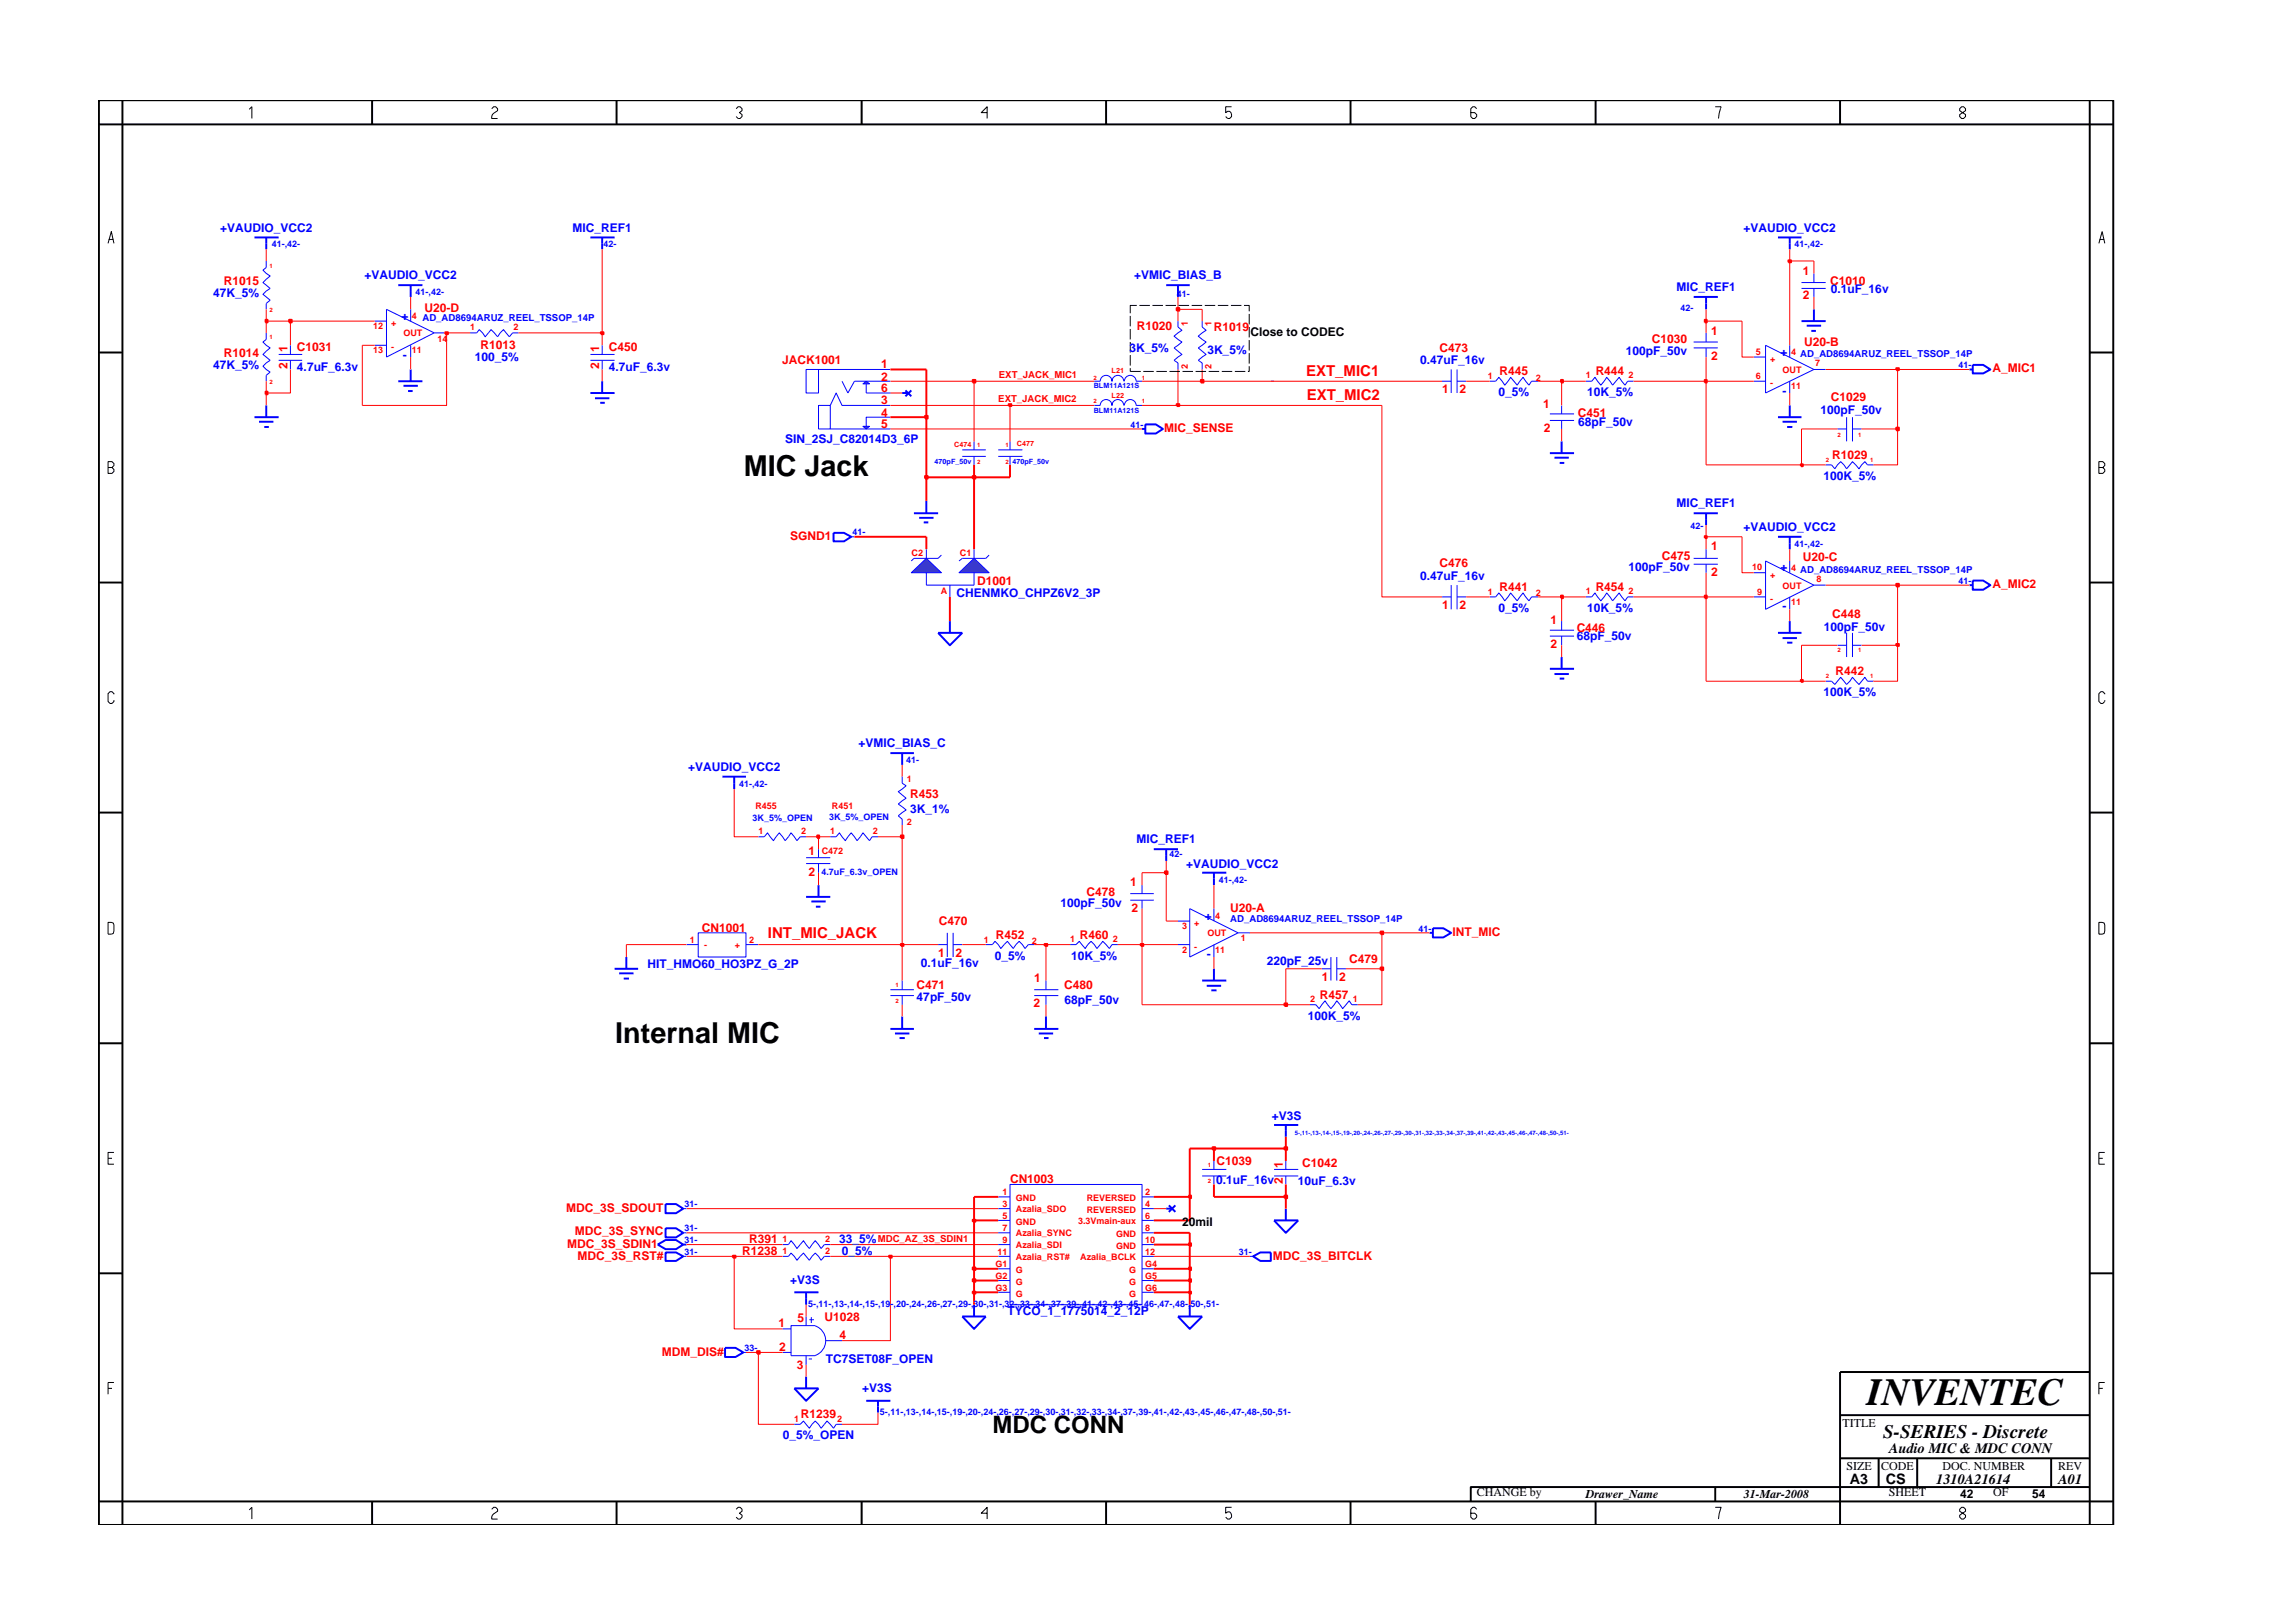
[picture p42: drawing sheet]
<svg xmlns="http://www.w3.org/2000/svg" width="297mm" height="210mm" viewBox="0 0 297 210" stroke-linecap="round" stroke-linejoin="round" font-family="sans-serif">
<defs><g id="words">
<text font-size="5" x="241.8" y="182">INVENTEC</text>
<g font-size="3.7">
<text x="96.3" y="61.7">MIC Jack</text>
<text x="79.7" y="135.1">Internal MIC</text>
</g>
<text font-size="3.1" x="128.6" y="185.7">MDC CONN</text>
<text font-size="2.5" x="244" y="186.3">S-SERIES - Discrete</text>
<g font-size="1.9" fill="#f00">
<text x="169.2" y="48.7">EXT_MIC1</text>
<text x="169.3" y="51.8">EXT_MIC2</text>
<text x="99.5" y="121.6">INT_MIC_JACK</text>
</g>
<g font-size="1.9">
<text x="244.7" y="188.2">Audio MIC &amp; MDC CONN</text>
<text x="239.6" y="192.2">A3</text>
<text x="244.3" y="192.3">CS</text>
<text x="250.8" y="192.2">1310A21614</text>
<text x="266.6" y="192.2">A01</text>
</g>
<g font-size="1.6" fill="#00f">
<text x="74.2" y="30">MIC_REF1</text>
<text x="28.5" y="30">+VAUDIO_VCC2</text>
<text x="225.9" y="30">+VAUDIO_VCC2</text>
<text x="27.6" y="38.5">47K_5%</text>
<text x="47.2" y="36.2">+VAUDIO_VCC2</text>
<text x="52" y="41.4">+</text>
<text x="146.9" y="36.2">+VMIC_BIAS_B</text>
<text x="217.2" y="37.7">MIC_REF1</text>
<text x="237.1" y="38">0.1uF_16v</text>
<text x="27.6" y="47.8">47K_5%</text>
<text x="52.2" y="46.5">-</text>
<text x="61.5" y="46.8">100_5%</text>
<text x="146.3" y="45.6">3K_5%</text>
<text x="156.4" y="45.8">3K_5%</text>
<text x="184" y="47.2">0.47uF_16v</text>
<text x="210.6" y="46">100pF_50v</text>
<text x="230.7" y="46.1">+</text>
<text x="38.5" y="48.1">4.7uF_6.3v</text>
<text x="78.9" y="48.1">4.7uF_6.3v</text>
<text x="194.1" y="51.3">0_5%</text>
<text x="205.6" y="51.3">10K_5%</text>
<text x="230.9" y="51.1">-</text>
<text x="235.8" y="53.6">100pF_50v</text>
<text x="101.7" y="57.3">SIN_2SJ_C82014D3_6P</text>
<text x="204.4" y="55.2">68pF_50v</text>
<text x="217.2" y="65.7">MIC_REF1</text>
<text x="236.2" y="62.2">100K_5%</text>
<text x="225.9" y="68.8">+VAUDIO_VCC2</text>
<text x="123.9" y="77.3">CHENMKO_CHPZ6V2_3P</text>
<text x="184" y="75.1">0.47uF_16v</text>
<text x="210.9" y="74">100pF_50v</text>
<text x="230.7" y="74">+</text>
<text x="194.1" y="79.3">0_5%</text>
<text x="204.3" y="82.9">68pF_50v</text>
<text x="205.6" y="79.3">10K_5%</text>
<text x="230.9" y="79.1">-</text>
<text x="236.3" y="81.7">100pF_50v</text>
<text x="236.2" y="90.2">100K_5%</text>
<text x="89.1" y="99.9">+VAUDIO_VCC2</text>
<text x="111.2" y="96.8">+VMIC_BIAS_C</text>
<text x="117.9" y="105.3">3K_1%</text>
<text x="147.2" y="109.2">MIC_REF1</text>
<text x="153.6" y="112.5">+VAUDIO_VCC2</text>
<text x="137.4" y="117.4">100pF_50v</text>
<text x="156.1" y="119.1">+</text>
<text x="83.9" y="125.4">HIT_HMO60_HO3PZ_G_2P</text>
<text x="119.3" y="125.3">0.1uF_16v</text>
<text x="128.9" y="124.3">0_5%</text>
<text x="138.8" y="124.3">10K_5%</text>
<text x="156.3" y="124.1">-</text>
<text x="164.1" y="125">220pF_25v</text>
<text x="118.7" y="129.6">47pF_50v</text>
<text x="137.9" y="130.1">68pF_50v</text>
<text x="169.4" y="132.1">100K_5%</text>
<text x="164.8" y="145.1">+V3S</text>
<text x="157.6" y="153.4">0.1uF_16v</text>
<text x="168.1" y="153.5">10uF_6.3v</text>
<text x="108.7" y="161">33_5%</text>
<text x="102.4" y="166.3">+V3S</text>
<text x="109" y="162.6">0_5%</text>
<text x="130.5" y="170.4">TYCO_1_1775014_2_12P</text>
<text x="107" y="176.6">TC7SET08F_OPEN</text>
<text x="111.7" y="180.3">+V3S</text>
<text x="101.4" y="186.5">0_5%_OPEN</text>
</g>
<g font-size="1.6" fill="#f00">
<text x="233.5" y="35.6">1</text>
<text x="29" y="36.9">R1015</text>
<text x="55" y="40.5">U20-D</text>
<text x="233.5" y="38.8">2</text>
<text x="237.1" y="36.9">C1010</text>
<text x="29" y="46.3">R1014</text>
<text x="37.2" y="47.9" transform="rotate(-90 37.2 47.9)">2</text>
<text x="37.2" y="45.6" transform="rotate(-90 37.2 45.6)">1</text>
<text x="38.5" y="45.4">C1031</text>
<text x="62.3" y="45.2">R1013</text>
<text x="77.6" y="47.9" transform="rotate(-90 77.6 47.9)">2</text>
<text x="77.6" y="45.6" transform="rotate(-90 77.6 45.6)">1</text>
<text x="78.9" y="45.4">C450</text>
<text x="101.3" y="47.2">JACK1001</text>
<text x="114.1" y="47.7">1</text>
<text x="147.3" y="42.8">R1020</text>
<text x="157.3" y="42.9">R1019</text>
<text x="186.5" y="45.6">C473</text>
<text x="214" y="44.5">C1030</text>
<text x="221.7" y="43.4">1</text>
<text x="221.7" y="46.7">2</text>
<text x="233.7" y="44.9">U20-B</text>
<text x="114.1" y="49.3">2</text>
<text x="114.1" y="52.4">3</text>
<text x="114.1" y="54">4</text>
<text x="114.1" y="50.8">6</text>
<text x="186.8" y="50.9">1</text>
<text x="189.1" y="50.9">2</text>
<text x="194.3" y="48.6">R445</text>
<text x="199.9" y="52.8">1</text>
<text x="204.4" y="54">C451</text>
<text x="206.7" y="48.6">R444</text>
<text x="237.2" y="52">C1029</text>
<text x="258.1" y="48.2">A_MIC1</text>
<text x="114.1" y="55.5">5</text>
<text x="150.8" y="56">MIC_SENSE</text>
<text x="200" y="56">2</text>
<text x="237.3" y="59.5">R1029</text>
<text x="102.4" y="70">SGND1</text>
<text x="221.7" y="71.3">1</text>
<text x="126.6" y="75.8">D1001</text>
<text x="186.5" y="73.5">C476</text>
<text x="194.3" y="76.6">R441</text>
<text x="206.7" y="76.6">R454</text>
<text x="215.3" y="72.5">C475</text>
<text x="221.7" y="74.7">2</text>
<text x="233.5" y="72.7">U20-C</text>
<text x="258.1" y="76.2">A_MIC2</text>
<text x="186.8" y="78.9">1</text>
<text x="189.1" y="78.9">2</text>
<text x="200.8" y="80.8">1</text>
<text x="200.9" y="83.9">2</text>
<text x="204.2" y="81.8">C446</text>
<text x="237.3" y="80.1">C448</text>
<text x="237.8" y="87.4">R442</text>
<text x="117.9" y="103.3">R453</text>
<text x="104.7" y="110.8">1</text>
<text x="104.7" y="113.5">2</text>
<text x="121.6" y="119.8">C470</text>
<text x="140.7" y="116">C478</text>
<text x="146.4" y="114.8">1</text>
<text x="146.6" y="118.1">2</text>
<text x="159.4" y="118.2">U20-A</text>
<text x="90.9" y="120.7">CN1001</text>
<text x="121.5" y="124">1</text>
<text x="123.8" y="124">2</text>
<text x="129" y="121.6">R452</text>
<text x="139.9" y="121.6">R460</text>
<text x="174.8" y="124.7">C479</text>
<text x="188.2" y="121.3">INT_MIC</text>
<text x="118.7" y="128.1">C471</text>
<text x="133.9" y="130.5">2</text>
<text x="134" y="127.2">1</text>
<text x="137.9" y="128.1">C480</text>
<text x="171" y="129.4">R457</text>
<text x="171.2" y="127">1</text>
<text x="173.5" y="127">2</text>
<text x="130.8" y="153.3">CN1003</text>
<text x="157.6" y="151">C1039</text>
<text x="166.2" y="153.4" transform="rotate(-90 166.2 153.4)">2</text>
<text x="166.2" y="151.3" transform="rotate(-90 166.2 151.3)">1</text>
<text x="168.7" y="151.2">C1042</text>
<text x="73.4" y="157">MDC_3S_SDOUT</text>
<text x="73.5" y="161.6">MDC_3S_SDIN1</text>
<text x="74.5" y="160">MDC_3S_SYNC</text>
<text x="97.1" y="161">R391</text>
<text x="74.8" y="163.2">MDC_3S_RST#</text>
<text x="96.1" y="162.6">R1238</text>
<text x="164.9" y="163.2">MDC_3S_BITCLK</text>
<text x="100.8" y="171.9">1</text>
<text x="103.3" y="171.3">5</text>
<text x="106.8" y="171.1">U1028</text>
<text x="108.7" y="173.4">4</text>
<text x="85.7" y="175.6">MDM_DIS#</text>
<text x="100.9" y="175">2</text>
<text x="103.2" y="177.3">3</text>
<text x="103.7" y="183.8">R1239</text>
</g>
<g font-size="1.6">
<text x="162" y="43.5">Close to CODEC</text>
<text x="153.2" y="158.8">20mil</text>
<text x="238.7" y="184.8">TITLE</text>
<text x="239.2" y="190.4">SIZE</text>
<text x="243.7" y="190.4">CODE</text>
<text x="251.6" y="190.4">DOC. NUMBER</text>
<text x="266.6" y="190.4">REV</text>
<text x="191.3" y="193.9">CHANGE by</text>
<text x="205.4" y="194.1">Drawer_Name</text>
<text x="225.9" y="194.1">31-Mar-2008</text>
<text x="244.7" y="193.9">SHEET</text>
<text x="253.9" y="194.1">42</text>
<text x="258.2" y="193.9">OF</text>
<text x="263.3" y="194.1">54</text>
</g>
<g font-size="1.2" fill="#00f">
<text x="35.2" y="32">41-,42-</text>
<text x="78.2" y="32">42-</text>
<text x="232.5" y="32">41-,42-</text>
<text x="53.8" y="38.2">41-,42-</text>
<text x="54.7" y="41.6">AD_AD8694ARUZ_REEL_TSSOP_14P</text>
<text x="152.4" y="38.4">41-</text>
<text x="217.7" y="40.3">42-</text>
<text x="233.2" y="46.3">AD_AD8694ARUZ_REEL_TSSOP_14P</text>
<text x="253.7" y="47.6">41-</text>
<text x="146.4" y="55.4">41-</text>
<text x="110.4" y="69.4">41-</text>
<text x="219" y="68.5">42-</text>
<text x="232.5" y="70.8">41-,42-</text>
<text x="253.7" y="75.6">41-</text>
<text x="95.7" y="101.9">41-,42-</text>
<text x="117.4" y="98.8">41-</text>
<text x="97.5" y="106.4">3K_5%_OPEN</text>
<text x="107.4" y="106.3">3K_5%_OPEN</text>
<text x="106.4" y="113.3">4.7uF_6.3v_OPEN</text>
<text x="151.5" y="111.1">42-</text>
<text x="157.9" y="114.4">41-,42-</text>
<text x="159.4" y="119.5">AD_AD8694ARUZ_REEL_TSSOP_14P</text>
<text x="183.8" y="120.7">41-</text>
<text x="88.7" y="161.1">31-</text>
<text x="88.7" y="159.5">31-</text>
<text x="88.7" y="156.4">31-</text>
<text x="88.7" y="162.6">31-</text>
<text x="160.5" y="162.6">31-</text>
<text x="104.7" y="169.3">5-,11-,13-,14-,15-,19-,20-,24-,26-,27-,29-,30-,31-,32-,33-,34-,37-,39-,41-,42-,43-,45-,46-,47-,48-,50-,51-</text>
<text x="96.5" y="175">33-</text>
<text x="114" y="183.3">5-,11-,13-,14-,15-,19-,20-,24-,26-,27-,29-,30-,31-,32-,33-,34-,37-,39-,41-,42-,43-,45-,46-,47-,48-,50-,51-</text>
</g>
<g font-size="1.2" fill="#f00">
<text x="53.4" y="41.3">4</text>
<text x="48.3" y="42.6">12</text>
<text x="48.3" y="45.8">13</text>
<text x="50.7" y="42.2">+</text>
<text x="50.7" y="45.3">-</text>
<text x="52.3" y="43.6">OUT</text>
<text x="53.4" y="45.8">11</text>
<text x="56.7" y="44.3">14</text>
<text x="60.9" y="42.8">1</text>
<text x="66.5" y="42.8">2</text>
<text x="153.9" y="47.9" transform="rotate(-90 153.9 47.9)">2</text>
<text x="153.9" y="42.2" transform="rotate(-90 153.9 42.2)">1</text>
<text x="156.9" y="47.9" transform="rotate(-90 156.9 47.9)">2</text>
<text x="156.9" y="42.2" transform="rotate(-90 156.9 42.2)">1</text>
<text x="227.5" y="45.9">5</text>
<text x="229.3" y="46.9">+</text>
<text x="232" y="45.9">4</text>
<text x="235.1" y="47.5">7</text>
<text x="129.3" y="52.1">EXT_JACK_MIC2</text>
<text x="129.4" y="48.9">EXT_JACK_MIC1</text>
<text x="192.7" y="49.1">1</text>
<text x="198.9" y="49.3">2</text>
<text x="205.4" y="49">1</text>
<text x="211" y="49">2</text>
<text x="227.5" y="49.1">6</text>
<text x="229.3" y="50">-</text>
<text x="230.9" y="48.3">OUT</text>
<text x="232" y="50.4">11</text>
<text x="118.1" y="72.1">C2</text>
<text x="121.9" y="77">A</text>
<text x="124.4" y="72.1">C1</text>
<text x="192.7" y="77.1">1</text>
<text x="198.9" y="77.2">2</text>
<text x="205.4" y="77">1</text>
<text x="211" y="77">2</text>
<text x="227" y="73.9">10</text>
<text x="227.6" y="77">9</text>
<text x="229.3" y="74.9">+</text>
<text x="229.3" y="77.9">-</text>
<text x="230.9" y="76.2">OUT</text>
<text x="232" y="74">4 AD_AD8694ARUZ_REEL_TSSOP_14P</text>
<text x="235.3" y="75.4">8</text>
<text x="232" y="78.4">11</text>
<text x="117.5" y="101.3">1</text>
<text x="97.9" y="104.8">R455</text>
<text x="107.8" y="104.8">R451</text>
<text x="117.5" y="106.9">2</text>
<text x="98.2" y="108.1">1</text>
<text x="103.8" y="108.1">2</text>
<text x="106.5" y="110.6">C472</text>
<text x="107.6" y="108.1">1</text>
<text x="113.1" y="108.1">2</text>
<text x="154.7" y="119.9">+</text>
<text x="157.4" y="119">4</text>
<text x="89.4" y="122.2">1</text>
<text x="91.2" y="122.8">-</text>
<text x="95.2" y="122.8">+</text>
<text x="97.1" y="122.2">2</text>
<text x="127.5" y="122.1">1</text>
<text x="133.7" y="122.3">2</text>
<text x="138.6" y="122">1</text>
<text x="144.2" y="122">2</text>
<text x="153.1" y="120.4">3</text>
<text x="153.1" y="123.5">2</text>
<text x="154.7" y="123.1">-</text>
<text x="156.4" y="121.3">OUT</text>
<text x="157.4" y="123.5">11</text>
<text x="160.7" y="121.9">1</text>
<text x="169.7" y="129.8">2</text>
<text x="175.2" y="129.8">1</text>
<text x="129.9" y="154.8">1</text>
<text x="131.6" y="155.6">GND</text>
<text x="140.8" y="155.6">REVERSED</text>
<text x="148.4" y="154.8">2</text>
<text x="101.4" y="160.9">1</text>
<text x="106.9" y="160.9">2</text>
<text x="113.7" y="160.9">MDC_AZ_3S_SDIN1</text>
<text x="129.9" y="159.5">7</text>
<text x="129.9" y="157.9">5</text>
<text x="129.9" y="161.1">9</text>
<text x="129.9" y="156.4">3</text>
<text x="131.6" y="157">Azalia_SDO</text>
<text x="131.6" y="160.1">Azalia_SYNC</text>
<text x="131.6" y="158.7">GND</text>
<text x="131.6" y="161.7">Azalia_SDI</text>
<text x="139.7" y="158.5">3.3Vmain-aux</text>
<text x="140.8" y="157.2">REVERSED</text>
<text x="144.6" y="161.8">GND</text>
<text x="144.6" y="160.3">GND</text>
<text x="148.4" y="161.1">10</text>
<text x="148.4" y="157.9">6</text>
<text x="148.4" y="156.4">4</text>
<text x="148.4" y="159.5">8</text>
<text x="101.4" y="162.4">1</text>
<text x="106.9" y="162.4">2</text>
<text x="128.9" y="164.2">G1</text>
<text x="128.9" y="165.7">G2</text>
<text x="128.9" y="167.2">G3</text>
<text x="129.2" y="162.6">11</text>
<text x="131.6" y="165">G</text>
<text x="131.6" y="166.5">G</text>
<text x="131.6" y="163.2">Azalia_RST#</text>
<text x="139.9" y="163.2">Azalia_BCLK</text>
<text x="146.3" y="165">G</text>
<text x="146.3" y="166.5">G</text>
<text x="148.4" y="164.2">G4</text>
<text x="148.4" y="165.7">G5</text>
<text x="148.4" y="167.2">G6</text>
<text x="148.4" y="162.6">12</text>
<text x="131.6" y="168">G</text>
<text x="146.3" y="168">G</text>
<text x="102.9" y="184.2">1</text>
<text x="108.4" y="184.2">2</text>
</g>
<g font-size=".9" fill="#00f">
<text x="141.7" y="53.5">BLM11A121S</text>
<text x="141.7" y="50.3">BLM11A121S</text>
<text x="121.1" y="60.1">470pF_50v</text>
<text x="131.2" y="60.1">470pF_50v</text>
</g>
<g font-size=".9" fill="#f00">
<text x="144" y="51.5">L22</text>
<text x="144" y="48.4">L21</text>
<text x="123.6" y="57.9">C474</text>
<text x="131.7" y="57.8">C477</text>
</g>
<g font-size=".8" fill="#f00">
<text x="34.9" y="34.7">1</text>
<text x="34.9" y="40.4">2</text>
<text x="34.9" y="44">1</text>
<text x="34.9" y="49.7">2</text>
<text x="141.7" y="49.2">2</text>
<text x="141.7" y="52.3">2</text>
<text x="147.9" y="49.2">1</text>
<text x="147.9" y="52.3">1</text>
<text x="126.6" y="57.9">1</text>
<text x="130.2" y="57.9">1</text>
<text x="236.5" y="59.9">2</text>
<text x="238" y="56.6">2</text>
<text x="240.7" y="56.6">1</text>
<text x="242.3" y="59.9">1</text>
<text x="126.6" y="60.1">2</text>
<text x="130.2" y="60.1">2</text>
<text x="236.5" y="87.8">2</text>
<text x="238" y="84.5">2</text>
<text x="240.7" y="84.5">1</text>
<text x="242.3" y="87.8">1</text>
<text x="116" y="127.9">1</text>
<text x="116" y="130">2</text>
<text x="156.5" y="151.2">1</text>
<text x="156.5" y="153.3">2</text>
</g>
<text font-size=".8" fill="#00f" x="167.8" y="147">5-,11-,13-,14-,15-,19-,20-,24-,26-,27-,29-,30-,31-,32-,33-,34-,37-,39-,41-,42-,43-,45-,46-,47-,48-,50-,51-</text>
</g></defs>
<g fill="none" stroke="#00f" stroke-width=".25">
<path d="M33 30.8h3.1M34.5 30.8v1.5M151.1 36.9h3M152.6 36.9v1.6M51.6 49.4h3.1M52.3 50h1.8M52.9 50.7h.6M53.2 47.9v1.5M116.9 50.9h.7M117.3 50.6l.8 .7M118.1 50.6l-.8 .7M200.8 58.7h3.1"/>
<path d="M201.4 59.3h1.8M202 60h.6M202.3 57.2v1.5M230.3 54h3.1M230.9 54.6h1.9M231.5 55.3h.7M231.8 52.5v1.5M255.1 47.9h.5M255.6 47.3h1.3l.9 .6-.9 .5h-1.3zM118.4 66.5h3.1M119.1 67.1h1.8M119.7 67.7h.6"/>
<path d="M120 64.9v1.6M230.3 69.5h3.1M231.8 69.5v1.6M255.1 75.8h.5M255.6 75.2h1.3l.9 .6-.9 .6h-1.3zM115.3 97.6h3.1M116.9 97.6v1.5M230.3 82h3.1M230.9 82.7h1.9M231.5 83.3h.7M231.8 80.5v1.5M93.6 100.6h3"/>
<path d="M95.1 100.6v1.6M149.5 110h3.1M151.1 110v1.5M155.7 113.1h3.2M157.3 113.1v1.6M79.6 125.5h3.1M80.2 126.1h1.9M80.8 126.8h.7M81.1 124v1.5M134 133.3h3.1M134.6 133.9h1.8M135.2 134.5h.6"/>
<path d="M135.5 131.7v1.6M155.7 127h3.2M156.3 127.7h1.9M156.9 128.3h.7M157.3 125.5v1.5M185.2 120.8h.4M185.6 120.3h1.4l1 .5-1 .6h-1.4zM151.1 156.6h.7M151.4 156.2l.9 .8M152.3 156.2l-.9 .8M102.9 179.9h3.1l-1.6 1.6zM104.4 178.3v1.6"/>
<path d="M152.6 170.5h3.1l-1.6 1.7zM154.1 169v1.5"/>
</g>
<g fill="none" stroke="#00f" stroke-width=".13">
<path d="M34.5 33.8v.9l-.4 .3 .9 .8-.9 .8 .9 .8-.9 .7 .9 .8-.5 .4v.8M233.4 37.4h3.1M233.4 36.6h3.1M235 35.4v1.2M235 37.4v1.1M124.7 58.3h3M124.7 59.1h3M126.2 57.2v1.1M126.2 59.1v1.1M129.3 58.3h3.1M129.3 59.1h3.1M130.8 57.2v1.1"/>
<path d="M130.8 59.1v1.1M141.8 49.4h.7a.76 .76 0 0 1 .8-.8 .76 .76 0 0 1 .7 .8 .76 .76 0 0 1 .8-.8 .76 .76 0 0 1 .8 .8M141.8 52.5h.7a.76 .76 0 0 1 .8-.7 .76 .76 0 0 1 .7 .7 .76 .76 0 0 1 .8-.7 .76 .76 0 0 1 .8 .7M145.7 49.4a.76 .76 0 0 1 .7-.8 .76 .76 0 0 1 .8 .8h.7M145.7 52.5a.76 .76 0 0 1 .7-.7 .76 .76 0 0 1 .8 .7h.7M155.7 41.6v.8l.5 .4-1 .7 1 .8-1 .8 1 .8-1 .8 .5 .3v.9M200.8 53.6h3.1M200.8 54.5h3.1M202.3 52.5v1.1M202.3 54.5v1.1M205.4 49.4h.8l.4-.5 .8 1 .7-1 .8 1 .8-1 .8 1 .3-.5h.8M219.4 45.1h3.1"/>
<path d="M219.4 44.3h3.1M221 43.1v1.2M221 45.1v1.2M238 55.6h1.2M239.2 54v3.2M240 55.6h1.2M240 54v3.2M126.2 71.1v1.2M126.2 74.2v1.6M128.1 71.9l-.4 .4h-3l-.5 .4M186.8 77.3h1.2M188 75.8v3.1"/>
<path d="M188.8 77.3h1.1M188.8 75.8v3.1M219.4 72.3h3.1M219.4 73.1h3.1M221 71.1v1.2M221 73.1v1.1M227.2 74.2h1.5M227.2 77.3h1.5M228.7 72.7l6.3 3.1-6.3 3.1zM231.8 72.7v1.5M231.8 77.3v1.6M235 75.8h1.5"/>
<path d="M236.5 60.2h.8l.4 .5 .7-.9 .8 .9 .8-.9 .8 .9 .8-.9 .3 .4h.8M236.5 88.3h.8l.4 .4 .7-1 .8 1 .8-1 .8 1 .8-1 .3 .6h.8M104.4 111.9h3.2M104.4 111.1h3.2M106 110v1.1M106 111.9v1.2M107.6 108.4h.7l.4-.5 .8 1 .8-1 .7 1 .8-1 .8 1 .4-.5h.7M116.9 100.6v.9l.5 .3-1 .8 1 .8-1 .8 1 .7-1 .8 .5 .4v.8M121.5 122.4h1.2M122.7 120.8v3.2M123.5 122.4h1.2M123.5 120.8v3.2"/>
<path d="M127.7 122.4h.9l.3-.5 .8 1 .8-1 .8 1 .7-1 .8 1 .4-.5h.8M169.7 130.2h.8l.4 .5 .7-1 .8 1 .8-1 .7 1 .9-1 .3 .5h.8M171.2 125.5h1.2M172.4 124v3M173.2 125.5h1.2M173.2 124v3M155.7 151.5h3.2M155.7 152.3h3.2M157.3 150.4v1.1M157.3 152.3v1.1M101.4 161.2h.7l.4-.5 .7 1 .9-1 .7 1 .8-1 .8 1 .4-.5h.8"/>
</g>
<path d="M124.2 74.2l2-1.9 1.9 1.9z" fill="#3c3cc8"/>
<path d="M120 71.1v1.2M120 74.2v1.6M121.9 71.9l-.4 .4h-3.1l-.3 .4M124.2 74.2l2-1.9 1.9 1.9z" fill="none" stroke="#00f" stroke-width=".13"/>
<path d="M118.1 74.2l1.9-1.9 1.9 1.9z" fill="#3c3cc8"/>
<g fill="none" stroke="#00f" stroke-width=".13">
<path d="M34.5 43.1v.9l-.4 .3 .9 .8-.9 .8 .9 .8-.9 .7 .9 .8-.5 .4v.8M60.9 43.1h.9l.3-.4 .8 .9 .7-.9 .9 .9 .7-.9 .8 .9 .4-.5h.8M76.5 45.9h3.1M76.5 46.7h3.1M78 44.7v1.2M78 46.7v1.2M104.4 47.9h1.6v3h-1.6zM106 52.5h1.6v3.1h-1.6zM106 47.9h9.3M107.6 52.5l.7-1.6 .8 1.6h6.2M107.6 55.6h7.7M112.2 49.4v1.5h3.1"/>
<path d="M115.3 49.4h-4.6l-.9 1.5-.7-1.5M115.3 54h-3.1v1.6M152.6 41.6v.8l.5 .4-1 .7 1 .8-1 .8 1 .8-1 .8 .5 .3v.9M164.6 49.4h.4M186.8 49.4h1.2M188 47.9v3M188.8 49.4h1.1M188.8 47.9v3M227.2 46.3h1.5M227.2 49.4h1.5M228.7 44.7l6.3 3.2-6.3 3zM231.8 44.7v1.6"/>
<path d="M231.8 49.4v1.5M235 47.9h1.5M118.1 74.2l1.9-1.9 1.9 1.9zM120 75.8h6.2M123 75.8v1.5M193 77.3h.7l.5-.5 .7 1 .8-1 .8 1 .8-1 .8 1 .3-.5h.8M205.4 77.3h.8l.4-.5 .8 1 .7-1 .8 1 .8-1 .8 1 .3-.5h.8M200.8 81.6h3.1M200.8 82.4h3.1M202.3 80.5v1.1M202.3 82.4v1.2M238 83.6h1.2"/>
<path d="M239.2 82v3.1M240 83.6h1.2M240 82v3.1M98.2 108.4h.8l.4-.5 .8 1 .8-1 .7 1 .8-1 .7 1 .5-.5h.7M146.4 115.8h3.1M146.4 116.6h3.1M147.9 114.7v1.1M147.9 116.6v1.1M152.6 119.3h1.5M154.1 117.7l6.3 3.1-6.3 3.2zM157.3 117.7v1.6M88.9 122.4h1.6"/>
<path d="M90.5 120.8h6.1v3.2h-6.1zM96.6 122.4h1.6M115.3 128.2h3.1M115.3 129h3.1M116.9 127v1.2M116.9 129v1.2M134 128.2h3.1M134 129h3.1M135.5 127v1.2M135.5 129v1.2M138.6 122.4h.8l.4-.5 .8 1 .7-1 .8 1 .8-1 .8 1 .3-.5h.8M152.6 122.4h1.5"/>
<path d="M157.3 122.4v1.6M160.4 120.8h1.5M88.5 156.6h.4M88.5 159.7h.4M129.3 158.1h1.5M129.3 156.6h1.5M129.3 159.7h1.5M129.3 155.1h1.5M130.8 153.4h17.1v15.6h-17.1zM147.9 159.7h1.6M147.9 158.1h1.6M147.9 155.1h1.6"/>
<path d="M147.9 156.6h1.6M165 151.5h3.2M165 152.3h3.2M166.6 150.4v1.1M166.6 152.3v1.1M88.5 162.8h.4M96.3 175.2h.3M101.4 162.8h.7l.4-.5 .7 1 .9-1 .7 1 .8-1 .8 1 .4-.5h.8M101.4 172.2h1.1M101.4 175.2h1.1M104.4 170.5v1.2M104.4 175.6v1.2"/>
<path d="M104.8 176.1h.4M104.8 171h.6M105.1 170.6v.8M105.6 171.8a2.03 2.03 0 0 1 1.4 1.9 2.03 2.03 0 0 1-1.4 1.9M105.6 171.7h-3.1v3.9h3.1M107 173.7h2.1M129.3 161.2h1.5M129.3 162.8h1.5M129.3 164.4h1.5M129.3 167.4h1.5M129.3 165.9h1.5M147.9 164.4h1.6"/>
<path d="M147.9 167.4h1.6M147.9 162.8h1.6M147.9 161.2h1.6M147.9 165.9h1.6M161.9 162.8h.4M102.9 184.5h.8l.4-.4 .7 .9 .8-.9 .8 .9 .7-.9 .9 .9 .3-.5h.8"/>
</g>
<g fill="none" stroke="#00f" stroke-width=".25">
<path d="M51.6 36.9h3.1M53.2 36.9v1.6M76.5 30.8h3.1M78 30.8v1.5M230.3 30.8h3.1M231.8 30.8v1.5M33 54h3.1M33.6 54.6h1.8M34.2 55.3h.6M34.5 52.5v1.5M76.5 50.9h3.1M77.1 51.6h1.8"/>
<path d="M77.8 52.2h.5M78 49.4v1.5M147.9 55.6h.5M148.4 55h1.3l1 .6-1 .6h-1.3zM233.4 41.6h3.1M234 42.2h1.9M234.6 42.9h.6M235 40.1v1.5M219.4 66.5h3.1M221 66.5v1.5M121.5 82h3.2l-1.7 1.6zM123 80.5v1.5"/>
<path d="M200.8 86.6h3.1M201.4 87.3h1.8M202 87.9h.6M202.3 85.1v1.5M115.3 133.3h3.1M115.9 133.9h1.9M116.5 134.5h.7M116.9 131.7v1.6M86.2 156h1.4l.9 .6-.9 .6h-1.4zM86.2 159.1h1.4l.9 .6-.9 .6h-1.4zM165 145.7h3.2M165 158.1h3.2l-1.6 1.6z"/>
<path d="M166.6 145.7v1.6M166.6 156.6v1.5M85.2 161.2l1-.6h1.4l.9 .6-.9 .6h-1.4zM86.2 162.2h1.4l.9 .6-.9 .6h-1.4zM88.5 161.2h.4M93.9 174.6h1.4l1 .6-1 .6h-1.4zM102.9 167.4h3.1M104.4 167.4v1.6M162.3 162.8l1-.6h1.3v1.2h-1.3zM112.2 181.5h3.1M113.7 181.5v1.5"/>
</g>
<path d="M111.8 49.7l.4-.3 .4 .3z" fill="#3c3cc8"/>
<path d="M111.8 49.7l.4-.3 .4 .3z" fill="none" stroke="#00f" stroke-width=".13"/>
<path d="M111.8 55.2h.8l-.4 .4z" fill="#3c3cc8"/>
<g fill="none" stroke="#00f" stroke-width=".13">
<path d="M36.1 45.9h3M36.1 46.7h3M37.6 44.7v1.2M37.6 46.7v1.2M48.5 41.6h1.6M48.5 44.7h1.6M50.1 40.1l6.1 3-6.1 3.2zM53.2 40.1v1.5M53.2 44.7v1.6M56.2 43.1h1.7M111.8 55.2h.8l-.4 .4zM193 49.4h.7l.5-.5 .7 1 .8-1 .8 1 .8-1 .8 1 .3-.5h.8"/>
<path d="M110.3 69.5h.4"/>
</g>
<path d="M219.4 38.5h3.1M221 38.5v1.6M108 69h1.3l1 .5-1 .6h-1.3zM104.4 116.2h3.2M105.1 116.8h1.9M105.7 117.5h.6M106 114.7v1.5M124.7 170.5h3l-1.5 1.7zM126.2 169v1.5" fill="none" stroke="#00f" stroke-width=".25"/>
<path d="M96.6 175.2h1.6v9.3h4.7M104.4 176.8v1.5M113.7 183v1.5h-4.6" fill="none" stroke="#f00" stroke-width=".13"/>
<path d="M98.1 175h.3v.4h-.3z" fill="#8e2323"/>
<path d="M98.1 175h.3v.4h-.3zM126.2 167.4v1.6M154.1 167.4v1.6" fill="none" stroke="#f00" stroke-width=".25"/>
<path d="M95.1 162.8v9.4h6.3M98.2 175.2h3.2M104.4 169v1.5M115.3 162.8v10.9h-6.2" fill="none" stroke="#f00" stroke-width=".13"/>
<path d="M126 167.3h.4v.3h-.4z" fill="#8e2323"/>
<path d="M126 167.3h.4v.3h-.4zM126.2 165.9v1.5h3.1M149.5 167.4h4.6" fill="none" stroke="#f00" stroke-width=".25"/>
<path d="M154 167.3h.3v.3h-.3z" fill="#8e2323"/>
<path d="M154 167.3h.3v.3h-.3zM154.1 165.9v1.5" fill="none" stroke="#f00" stroke-width=".25"/>
<path d="M126 165.7h.4v.4h-.4z" fill="#8e2323"/>
<path d="M126 165.7h.4v.4h-.4zM126.2 164.4v1.5h3.1M149.5 165.9h4.6" fill="none" stroke="#f00" stroke-width=".25"/>
<path d="M154 165.7h.3v.4h-.3z" fill="#8e2323"/>
<path d="M154 165.7h.3v.4h-.3zM154.1 164.4v1.5" fill="none" stroke="#f00" stroke-width=".25"/>
<path d="M126 164.2h.4v.3h-.4z" fill="#8e2323"/>
<path d="M126.2 158.1v6.3h3.1M126 164.2h.4v.3h-.4zM149.5 164.4h4.6" fill="none" stroke="#f00" stroke-width=".25"/>
<path d="M154 164.2h.3v.3h-.3z" fill="#8e2323"/>
<path d="M154 164.2h.3v.3h-.3zM154.1 161.2v3.2" fill="none" stroke="#f00" stroke-width=".25"/>
<path d="M88.9 162.8h6.2" fill="none" stroke="#f00" stroke-width=".13"/>
<path d="M94.9 162.7h.4v.2h-.4z" fill="#8e2323"/>
<path d="M94.9 162.7h.4v.2h-.4z" fill="none" stroke="#f00" stroke-width=".25"/>
<path d="M95.1 162.8h6.3M107.6 162.8h7.7" fill="none" stroke="#f00" stroke-width=".13"/>
<path d="M115.2 162.7h.3v.2h-.3z" fill="#8e2323"/>
<path d="M115.2 162.7h.3v.2h-.3zM149.5 161.2h4.6" fill="none" stroke="#f00" stroke-width=".25"/>
<path d="M88.9 161.2h12.5M107.6 161.2h21.7M115.3 162.8h14M149.5 162.8h12.4" fill="none" stroke="#f00" stroke-width=".13"/>
<path d="M154 161.1h.3v.3h-.3z" fill="#8e2323"/>
<path d="M149.5 159.7h4.6v1.5M154 161.1h.3v.3h-.3z" fill="none" stroke="#f00" stroke-width=".25"/>
<path d="M88.9 159.7h40.4" fill="none" stroke="#f00" stroke-width=".13"/>
<path d="M126 158h.4v.3h-.4z" fill="#8e2323"/>
<path d="M126 158h.4v.3h-.4zM129.3 155.1h-3.1v3h3.1M149.5 155.1h4.6v3h-4.6M166.6 155.1v1.5" fill="none" stroke="#f00" stroke-width=".25"/>
<path d="M88.9 156.6h40.4M149.5 156.6h1.6" fill="none" stroke="#f00" stroke-width=".13"/>
<path d="M154 154.9h.3v.3h-.3z" fill="#8e2323"/>
<path d="M154 154.9h.3v.3h-.3zM154.1 148.8v6.3M157.3 153.4v1.7h9.3" fill="none" stroke="#f00" stroke-width=".25"/>
<path d="M166.4 154.9h.3v.3h-.3z" fill="#8e2323"/>
<path d="M154.1 148.8h3.2v1.6M166.4 154.9h.3v.3h-.3zM166.6 148.8v1.6M166.6 153.4v1.7" fill="none" stroke="#f00" stroke-width=".25"/>
<path d="M157.1 148.6h.3v.4h-.3z" fill="#8e2323"/>
<path d="M157.1 148.6h.3v.4h-.3zM157.3 148.8h9.3" fill="none" stroke="#f00" stroke-width=".25"/>
<path d="M166.4 148.6h.3v.4h-.3z" fill="#8e2323"/>
<path d="M166.4 148.6h.3v.4h-.3zM166.6 147.3v1.5" fill="none" stroke="#f00" stroke-width=".25"/>
<path d="M116.9 130.2v1.5M135.5 130.2v1.5M147.9 122.4v7.8h18.7" fill="none" stroke="#f00" stroke-width=".13"/>
<path d="M166.4 130h.3v.3h-.3z" fill="#8e2323"/>
<path d="M166.4 130h.3v.3h-.3z" fill="none" stroke="#f00" stroke-width=".25"/>
<path d="M116.9 122.4v4.6M135.5 122.4v4.6M157.3 124v1.5M171.2 125.5h-4.6v4.7h3.1M174.4 125.5h4.6v4.7h-3.1" fill="none" stroke="#f00" stroke-width=".13"/>
<path d="M178.8 125.3h.4v.4h-.4z" fill="#8e2323"/>
<path d="M178.8 125.3h.4v.4h-.4z" fill="none" stroke="#f00" stroke-width=".25"/>
<path d="M88.9 122.4h-7.8v1.6M98.2 122.4h18.7M179 120.8v4.7" fill="none" stroke="#f00" stroke-width=".13"/>
<path d="M116.7 122.3h.3v.2h-.3z" fill="#8e2323"/>
<path d="M116.7 122.3h.3v.2h-.3z" fill="none" stroke="#f00" stroke-width=".25"/>
<path d="M116.9 108.4v14h4.6M124.7 122.4h3M134 122.4h1.5" fill="none" stroke="#f00" stroke-width=".13"/>
<path d="M135.3 122.3h.4v.2h-.4z" fill="#8e2323"/>
<path d="M135.3 122.3h.4v.2h-.4z" fill="none" stroke="#f00" stroke-width=".25"/>
<path d="M135.5 122.4h3.1M144.8 122.4h3.1" fill="none" stroke="#f00" stroke-width=".13"/>
<path d="M147.8 122.3h.3v.2h-.3z" fill="#8e2323"/>
<path d="M147.8 122.3h.3v.2h-.3z" fill="none" stroke="#f00" stroke-width=".25"/>
<path d="M147.9 117.7v4.7h4.7M161.9 120.8h17.1" fill="none" stroke="#f00" stroke-width=".13"/>
<path d="M178.8 120.7h.4v.3h-.4z" fill="#8e2323"/>
<path d="M178.8 120.7h.4v.3h-.4z" fill="none" stroke="#f00" stroke-width=".25"/>
<path d="M106 113.1v1.6M147.9 114.7v-1.6h3.2v6.2h1.5M157.3 114.7v3M179 120.8h6.2" fill="none" stroke="#f00" stroke-width=".13"/>
<path d="M150.9 112.9h.3v.3h-.3z" fill="#8e2323"/>
<path d="M150.9 112.9h.3v.3h-.3z" fill="none" stroke="#f00" stroke-width=".25"/>
<path d="M95.1 102.2v6.2h3.1M104.4 108.4h1.6v1.6M151.1 111.5v1.6" fill="none" stroke="#f00" stroke-width=".13"/>
<path d="M105.9 108.2h.2v.4h-.2z" fill="#8e2323"/>
<path d="M105.9 108.2h.2v.4h-.2z" fill="none" stroke="#f00" stroke-width=".25"/>
<path d="M106 108.4h1.6M113.7 108.4h3.2" fill="none" stroke="#f00" stroke-width=".13"/>
<path d="M116.7 108.2h.3v.4h-.3z" fill="#8e2323"/>
<path d="M116.7 108.2h.3v.4h-.3z" fill="none" stroke="#f00" stroke-width=".25"/>
<path d="M221 77.3v11h12.4M116.9 99.1v1.5M116.9 106.9v1.5" fill="none" stroke="#f00" stroke-width=".13"/>
<path d="M233.3 88.1h.2v.2h-.2z" fill="#8e2323"/>
<path d="M233.3 88.1h.2v.2h-.2z" fill="none" stroke="#f00" stroke-width=".25"/>
<path d="M202.3 83.6v1.5M238 83.6h-4.6v4.7h3.1M241.2 83.6h4.6v4.7h-3.1" fill="none" stroke="#f00" stroke-width=".13"/>
<path d="M245.6 83.4h.4v.3h-.4z" fill="#8e2323"/>
<path d="M123 77.3v3.2M245.6 83.4h.4v.3h-.4z" fill="none" stroke="#f00" stroke-width=".25"/>
<path d="M179 52.5v24.8h7.8M189.9 77.3h3.1M199.2 77.3h3.1v3.2M231.8 78.9v1.6M245.8 75.8v7.8" fill="none" stroke="#f00" stroke-width=".13"/>
<path d="M202.2 77.2h.3v.3h-.3z" fill="#8e2323"/>
<path d="M202.2 77.2h.3v.3h-.3z" fill="none" stroke="#f00" stroke-width=".25"/>
<path d="M202.3 77.3h3.1M211.6 77.3h9.4" fill="none" stroke="#f00" stroke-width=".13"/>
<path d="M220.8 77.2h.3v.3h-.3z" fill="#8e2323"/>
<path d="M220.8 77.2h.3v.3h-.3z" fill="none" stroke="#f00" stroke-width=".25"/>
<path d="M221 74.2v3.1h6.2M236.5 75.8h9.3" fill="none" stroke="#f00" stroke-width=".13"/>
<path d="M245.6 75.6h.4v.4h-.4z" fill="#8e2323"/>
<path d="M110.7 69.5h9.3v1.6M126.2 61.8v9.3M245.6 75.6h.4v.4h-.4z" fill="none" stroke="#f00" stroke-width=".25"/>
<path d="M221 69.5v1.6M225.7 69.5v4.7h1.5M231.8 71.1v1.6M245.8 75.8h9.3" fill="none" stroke="#f00" stroke-width=".13"/>
<path d="M220.8 69.5h.3v.2h-.3z" fill="#8e2323"/>
<path d="M120 61.8v3.1M220.8 69.5h.3v.2h-.3z" fill="none" stroke="#f00" stroke-width=".25"/>
<path d="M221 68v1.5h4.7" fill="none" stroke="#f00" stroke-width=".13"/>
<path d="M119.8 61.7h.4v.3h-.4z" fill="#8e2323"/>
<path d="M120 54v7.8h6.2M119.8 61.7h.4v.3h-.4z" fill="none" stroke="#f00" stroke-width=".25"/>
<path d="M126 61.7h.4v.3h-.4z" fill="#8e2323"/>
<path d="M126 61.7h.4v.3h-.4zM126.2 60.2v1.6h4.6v-1.6" fill="none" stroke="#f00" stroke-width=".25"/>
<path d="M221 49.4v10.8h12.4" fill="none" stroke="#f00" stroke-width=".13"/>
<path d="M233.3 60.1h.2v.3h-.2z" fill="#8e2323"/>
<path d="M233.3 60.1h.2v.3h-.2z" fill="none" stroke="#f00" stroke-width=".25"/>
<path d="M115.3 55.6h32.6M126.2 49.4v7.8M130.8 52.5v4.7M202.3 55.6v1.6M238 55.6h-4.6v4.6h3.1M241.2 55.6h4.6v4.6h-3.1" fill="none" stroke="#f00" stroke-width=".13"/>
<path d="M245.6 55.4h.4v.3h-.4z" fill="#8e2323"/>
<path d="M115.3 54h4.7M245.6 55.4h.4v.3h-.4z" fill="none" stroke="#f00" stroke-width=".25"/>
<path d="M245.8 47.9v7.7" fill="none" stroke="#f00" stroke-width=".13"/>
<path d="M119.8 53.9h.4v.3h-.4z" fill="#8e2323"/>
<path d="M119.8 53.9h.4v.3h-.4zM120 47.9v6.1" fill="none" stroke="#f00" stroke-width=".25"/>
<path d="M34.5 50.9v1.6M57.9 43.1v9.4h-11v-7.8M115.3 52.5h15.5" fill="none" stroke="#f00" stroke-width=".13"/>
<path d="M130.7 52.4h.3v.2h-.3z" fill="#8e2323"/>
<path d="M130.7 52.4h.3v.2h-.3z" fill="none" stroke="#f00" stroke-width=".25"/>
<path d="M130.8 52.5h11M147.9 52.5h4.7" fill="none" stroke="#f00" stroke-width=".13"/>
<path d="M152.4 52.4h.4v.2h-.4z" fill="#8e2323"/>
<path d="M152.4 52.4h.4v.2h-.4z" fill="none" stroke="#f00" stroke-width=".25"/>
<path d="M152.6 47.9v4.6h26.4M202.3 49.4v3.1M231.8 50.9v1.6" fill="none" stroke="#f00" stroke-width=".13"/>
<path d="M34.4 50.7h.3v.4h-.3z" fill="#8e2323"/>
<path d="M34.4 50.7h.3v.4h-.3z" fill="none" stroke="#f00" stroke-width=".25"/>
<path d="M37.6 47.9v3h-3.1v-1.5M78 47.9v1.5M115.3 49.4h10.9M115.3 50.9h1.6" fill="none" stroke="#f00" stroke-width=".13"/>
<path d="M126 49.2h.4v.4h-.4z" fill="#8e2323"/>
<path d="M126 49.2h.4v.4h-.4z" fill="none" stroke="#f00" stroke-width=".25"/>
<path d="M126.2 49.4h15.6M147.9 49.4h7.8" fill="none" stroke="#f00" stroke-width=".13"/>
<path d="M155.6 49.2h.3v.4h-.3z" fill="#8e2323"/>
<path d="M155.6 49.2h.3v.4h-.3z" fill="none" stroke="#f00" stroke-width=".25"/>
<path d="M155.7 47.9v1.5h31.1M189.9 49.4h3.1M199.2 49.4h3.1" fill="none" stroke="#f00" stroke-width=".13"/>
<path d="M202.2 49.2h.3v.4h-.3z" fill="#8e2323"/>
<path d="M202.2 49.2h.3v.4h-.3z" fill="none" stroke="#f00" stroke-width=".25"/>
<path d="M202.3 49.4h3.1M211.6 49.4h9.4" fill="none" stroke="#f00" stroke-width=".13"/>
<path d="M220.8 49.2h.3v.4h-.3z" fill="#8e2323"/>
<path d="M115.3 47.9h4.7M220.8 49.2h.3v.4h-.3z" fill="none" stroke="#f00" stroke-width=".25"/>
<path d="M53.2 46.3v1.6M221 46.3v3.1h6.2M236.5 47.9h9.3" fill="none" stroke="#f00" stroke-width=".13"/>
<path d="M245.6 47.7h.4v.2h-.4z" fill="#8e2323"/>
<path d="M245.6 47.7h.4v.2h-.4z" fill="none" stroke="#f00" stroke-width=".25"/>
<path d="M231.8 33.8v10.9M34.5 41.6v1.5M37.6 41.6v3.1M46.9 44.7h1.6M78 43.1v1.6M225.7 41.6v4.7h1.5M245.8 47.9h9.3" fill="none" stroke="#f00" stroke-width=".13"/>
<path d="M57.7 43h.3v.3h-.3z" fill="#8e2323"/>
<path d="M57.7 43h.3v.3h-.3z" fill="none" stroke="#f00" stroke-width=".25"/>
<path d="M57.9 43.1h3M67.2 43.1h10.8" fill="none" stroke="#f00" stroke-width=".13"/>
<path d="M77.8 43h.4v.3h-.4z" fill="#8e2323"/>
<path d="M77.8 43h.4v.3h-.4z" fill="none" stroke="#f00" stroke-width=".25"/>
<path d="M78 32.3v10.8M221 41.6v1.5" fill="none" stroke="#f00" stroke-width=".13"/>
<path d="M34.4 41.4h.3v.4h-.3z" fill="#8e2323"/>
<path d="M34.4 41.4h.3v.4h-.3z" fill="none" stroke="#f00" stroke-width=".25"/>
<path d="M34.5 40.1v1.5h3.1" fill="none" stroke="#f00" stroke-width=".13"/>
<path d="M37.5 41.4h.3v.4h-.3z" fill="#8e2323"/>
<path d="M37.5 41.4h.3v.4h-.3z" fill="none" stroke="#f00" stroke-width=".25"/>
<path d="M37.6 41.6h10.9M152.6 40.1v1.5M155.7 40.1v1.5" fill="none" stroke="#f00" stroke-width=".13"/>
<path d="M220.8 41.4h.3v.4h-.3z" fill="#8e2323"/>
<path d="M220.8 41.4h.3v.4h-.3z" fill="none" stroke="#f00" stroke-width=".25"/>
<path d="M53.2 38.5v1.6M221 40.1v1.5h4.7" fill="none" stroke="#f00" stroke-width=".13"/>
<path d="M152.4 39.9h.4v.3h-.4z" fill="#8e2323"/>
<path d="M152.4 39.9h.4v.3h-.4z" fill="none" stroke="#f00" stroke-width=".25"/>
<path d="M34.5 32.3v1.5M152.6 38.5v1.6h3.1M235 33.8v1.6M235 38.5v1.6" fill="none" stroke="#f00" stroke-width=".13"/>
<path d="M231.7 33.7h.3v.3h-.3z" fill="#8e2323"/>
<path d="M231.7 33.7h.3v.3h-.3z" fill="none" stroke="#f00" stroke-width=".25"/>
<path d="M231.8 32.3v1.5h3.2" fill="none" stroke="#f00" stroke-width=".13"/>
<g fill="none" stroke="#000" stroke-width=".25">
<path d="M12.8 13h261v184.6h-261zM15.9 13v184.6M48.2 13v3.1M79.9 13v3.1M111.6 13v3.1M143.3 13v3.1M174.9 13v3.1M206.7 13v3.1M238.4 13v3.1M270.7 13v184.6M273.8 16.1h-261M12.8 45.7h3.1"/>
<path d="M270.7 45.7h3.1M12.8 75.5h3.1M270.7 75.5h3.1M12.8 105.3h3.1M270.7 105.3h3.1M12.8 135.2h3.1M270.7 135.2h3.1M12.8 165h3.1M270.7 177.7h-32.3v19.9M270.7 165h3.1M48.2 194.5v3.1M79.9 194.5v3.1"/>
<path d="M111.6 194.5v3.1M143.3 194.5v3.1M174.9 194.5v3.1M206.7 194.5v3.1M222.2 192.6v1.9M238.4 183.3h32.3M238.4 188.9h32.3M243.4 188.9v3.7M248.4 188.9v3.7M265.7 188.9v3.7M270.7 192.6h-80.2v1.9M273.8 194.5h-261"/>
</g>
<g fill="none" stroke="#000" stroke-width=".13">
<path d="M32.3 14.2l.3-.4v1.6M63.7 14.1l.3-.3h.2l.3 .3v.2l-.5 .4-.3 .4v.3h.8M95.4 14.1l.2-.3h.3l.2 .3v.2l-.3 .3 .3 .2v.3l-.2 .3h-.3l-.2-.3M127.9 14.6h-.8l.8-.8v1.6M159.5 13.8h-.7v.8l.2-.2a.5 .5 0 0 1 .5 .7l-.2 .3h-.3l-.2-.3M191.3 14.1l-.3-.3h-.2l-.3 .3v1l.3 .3h.2l.3-.3v-.3l-.3-.2h-.5M222.2 13.8h.8l-.4 1.6M253.9 14.1l.2-.3h.3l.2 .3v.2l-.7 .5v.3l.2 .3h.3l.2-.3v-.3l-.7-.5zM14 31.5l.4-1.5 .4 1.5M14.1 31h.6M147.3 39.6h-.9v1M147.6 39.6h1.4"/>
<path d="M149.3 39.6h1.4M151 39.6h1.3M152.7 39.6h1.3M154.4 39.6h1.3M156.1 39.6h1.3M157.8 39.6h1.3M159.5 39.6h1.3M161.1 39.6h.7v.7M272 31h.6M272.7 31.5l-.4-1.5-.4 1.5M14 59.8h.5l.3 .3v.2l-.3 .3 .3 .2v.3l-.3 .2h-.5zM146.4 47.7v.4h1.4"/>
<path d="M146.4 40.9v1.4M146.4 42.6v1.4M146.4 44.3v1.4M146.4 46v1.4M148.1 48.1h1.4M149.8 48.1h1.4M151.5 48.1h1.4M153.2 48.1h1.3M154.9 48.1h1.3M156.6 48.1h1.3M158.3 48.1h1.3M160 48.1h1.3"/>
<path d="M161.8 47.4v.7h-.1M161.8 40.7v1.3M161.8 42.4v1.3M161.8 44.1v1.3M161.8 45.7v1.4M14 60.6h.5M271.9 60.6h.5l.3-.3v-.2l-.3-.3h-.5v1.5h.5l.3-.2v-.3l-.3-.2M14.8 89.9l-.3-.3h-.2l-.3 .3v1l.3 .2h.2l.3-.2v-.2M272.7 89.9l-.3-.3h-.3l-.2 .3v1l.2 .2h.3l.3-.2v-.2M14 119.5l.7 .1 .1 .2-.1 1.1-.7 .1zM271.9 119.5l.7 .1 .1 .2-.1 1.1-.7 .1zM14 150.1h.5"/>
<path d="M14.8 149.3h-.8v1.5h.8M271.9 150.1h.5M272.7 149.3h-.8v1.5h.8M14 179.9h.5M14.8 179.1h-.8v1.5M271.9 179.9h.5M272.7 179.1h-.8v1.5M32.3 195.6l.3-.3v1.5M63.7 195.5l.3-.2h.2l.3 .2v.3l-.5 .3-.3 .4v.3h.8M95.4 195.5l.2-.2h.3l.2 .2v.3l-.3 .2 .3 .3v.2l-.2 .3h-.3l-.2-.3M127.9 196h-.8l.8-.7v1.5M159.5 195.3h-.7v.7l.2-.1a.5 .5 0 0 1 .5 .6l-.2 .3h-.3l-.2-.3"/>
<path d="M191.3 195.5l-.3-.2h-.2l-.3 .2v1l.3 .3h.2l.3-.3v-.2l-.3-.3h-.5M222.2 195.3h.8l-.4 1.5M253.9 195.5l.2-.2h.3l.2 .2v.3l-.7 .5v.2l.2 .3h.3l.2-.3v-.2l-.7-.5z"/>
</g>
<use href="#words"/>
</svg>
